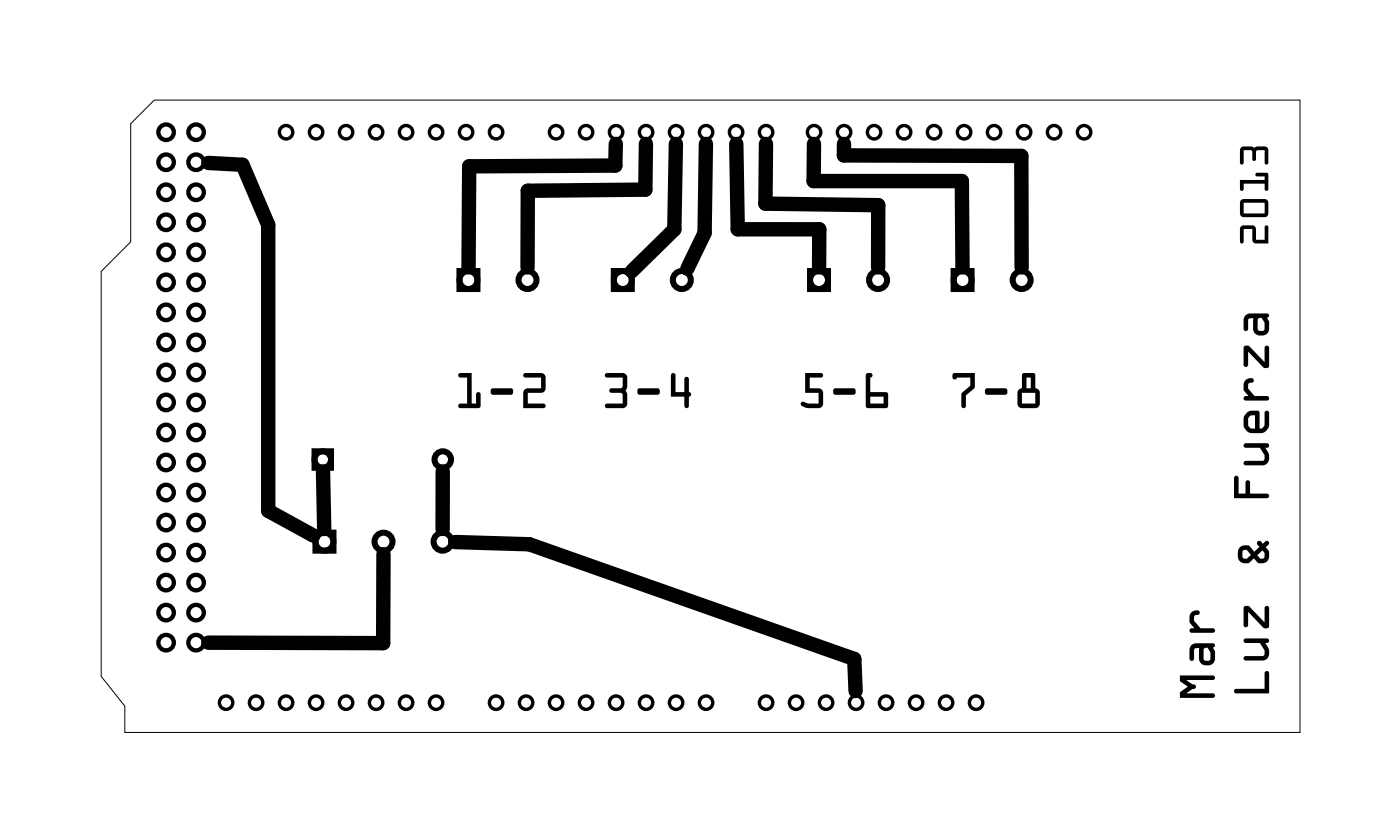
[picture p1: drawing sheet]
<svg xmlns="http://www.w3.org/2000/svg" width="119mm" height="71mm" viewBox="0 0 119 71" stroke-linecap="round" stroke-linejoin="round" font-family="sans-serif">
<path d="M11.1 10.5l2-2h97v53.5h-99.5v-2.3l-2-2.5v-34.2l2.5-2.5z" fill="none" stroke="#000" stroke-width=".08"/>
<g fill="#000">
<path d="M38.8 31.6h1.1v2.5h.4v-.7a.19 .19 0 0 1 .2-.2 .19 .19 0 0 1 .2 .2v.9l-.1 .2h-1.6a.19 .19 0 0 1-.2-.2 .19 .19 0 0 1 .2-.2h.5v-2.2h-.6l-.1-.1zM38.9 31.6l-.1 .2 .1 .1h.6v2.2h-.5a.19 .19 0 0 0-.2 .2 .19 .19 0 0 0 .2 .2h1.6l.1-.2v-.9a.19 .19 0 0 0-.2-.2 .19 .19 0 0 0-.2 .2v.7h-.4v-2.5zM41.6 32.9l1.6-.1a.29 .29 0 0 1 .3 .3 .29 .29 0 0 1-.3 .3h-1.5l-.2-.2zM41.6 32.9l-.1 .3 .2 .2h1.5a.28 .28 0 0 0 .3-.3 .28 .28 0 0 0-.3-.3zM44.4 31.6h1.4a.39 .39 0 0 1 .4 .3v1a.39 .39 0 0 1-.4 .3h-1.1v.9h1.3a.19 .19 0 0 1 .2 .2 .19 .19 0 0 1-.2 .2h-1.7v-1.3a.39 .39 0 0 1 .4-.3h1.1v-1h-1.4l-.1-.1zM44.4 31.6l-.1 .2 .1 .1h1.4v1h-1.1a.39 .39 0 0 0-.4 .3v1.3h1.7a.19 .19 0 0 0 .2-.2 .19 .19 0 0 0-.2-.2h-1.3v-.9h1.1a.39 .39 0 0 0 .4-.3v-1a.39 .39 0 0 0-.4-.3z"/>
<path d="M38.9 31.6h1v2.5h.4v-.7a.19 .19 0 0 1 .2-.2 .19 .19 0 0 1 .2 .2v.9l-.1 .2h-1.6a.19 .19 0 0 1-.2-.2 .19 .19 0 0 1 .2-.2h.5v-2.2h-.6l-.1-.1zM41.6 32.9l1.6-.1a.29 .29 0 0 1 .3 .3 .29 .29 0 0 1-.3 .3h-1.5l-.2-.2zM44.4 31.6h1.4a.39 .39 0 0 1 .4 .3v1a.39 .39 0 0 1-.4 .3h-1.1v.9h1.3a.19 .19 0 0 1 .2 .2 .19 .19 0 0 1-.2 .2h-1.7v-1.3a.39 .39 0 0 1 .4-.3h1.1v-1h-1.4l-.1-.1z"/>
<path d="M51.3 31.6h1.4a.39 .39 0 0 1 .4 .3v.8l-.1 .3a1.57 1.57 0 0 1 .1 1.3l-.4 .2h-1.3a.19 .19 0 0 1-.2-.2 .19 .19 0 0 1 .2-.2h1.3v-.8l-.9-.1a.19 .19 0 0 1-.2-.2 .19 .19 0 0 1 .2-.2h.9v-.9h-1.4l-.1-.1zM51.3 31.6l-.1 .2 .1 .1h1.4v.9h-.9a.19 .19 0 0 0-.2 .2 .19 .19 0 0 0 .2 .2l.9 .1v.8h-1.3a.19 .19 0 0 0-.2 .2 .19 .19 0 0 0 .2 .2h1.3a.39 .39 0 0 0 .4-.4v-.7l-.1-.4a1.57 1.57 0 0 0 .1-1.2l-.4-.2zM54 32.9l1.7-.1a.29 .29 0 0 1 .2 .3 .29 .29 0 0 1-.2 .3h-1.6l-.1-.2zM54 32.9v.3l.1 .2h1.6a.28 .28 0 0 0 .2-.3 .28 .28 0 0 0-.2-.3zM56.9 31.6h.2l.1 .1v1.5h.7v-1.1a.19 .19 0 0 1 .2-.2 .19 .19 0 0 1 .2 .2v1.1a.19 .19 0 0 1 .2 .2 .19 .19 0 0 1-.2 .2v.7a.19 .19 0 0 1-.2 .2 .19 .19 0 0 1-.2-.2v-.7h-1.1zM56.9 31.6l-.1 2h1.1v.7a.19 .19 0 0 0 .2 .2 .19 .19 0 0 0 .2-.2v-.7a.19 .19 0 0 0 .2-.2 .19 .19 0 0 0-.2-.2v-1.1a.19 .19 0 0 0-.2-.2 .19 .19 0 0 0-.2 .2v1.1h-.7v-1.5l-.1-.1z"/>
<path d="M51.3 31.6h1.4a.39 .39 0 0 1 .4 .3v.8l-.1 .3a1.57 1.57 0 0 1 .1 1.3l-.4 .2h-1.3a.19 .19 0 0 1-.2-.2 .19 .19 0 0 1 .2-.2h1.3v-.8l-.9-.1a.19 .19 0 0 1-.2-.2 .19 .19 0 0 1 .2-.2h.9v-.9h-1.4l-.1-.1zM54 32.9l1.7-.1a.29 .29 0 0 1 .2 .3 .29 .29 0 0 1-.2 .3h-1.6l-.1-.2zM56.9 31.6h.2l.1 .1v1.5h.7v-1.1a.19 .19 0 0 1 .2-.2 .19 .19 0 0 1 .2 .2v1.1a.19 .19 0 0 1 .2 .2 .19 .19 0 0 1-.2 .2v.7a.19 .19 0 0 1-.2 .2 .19 .19 0 0 1-.2-.2v-.7h-1.1z"/>
<path d="M68.2 31.6h1.3a.19 .19 0 0 1 .2 .1 .19 .19 0 0 1-.2 .2h-.9v.9h.7a.4 .4 0 0 1 .4 .4v.9a.39 .39 0 0 1-.4 .4h-.9l-.5-.1a.19 .19 0 0 1-.1-.3 .19 .19 0 0 1 .3-.1l.3 .1h.9v-.9h-1.1zM68.2 31.6v1.6h1.1v.9h-.9l-.3-.1a.2 .2 0 0 0-.3 .1 .2 .2 0 0 0 .2 .3l.4 .1h.9a.39 .39 0 0 0 .4-.4v-.9a.4 .4 0 0 0-.4-.4h-.7v-.9h.9a.19 .19 0 0 0 .2-.2 .19 .19 0 0 0-.2-.1zM70.6 32.9l1.6-.1a.29 .29 0 0 1 .3 .3 .29 .29 0 0 1-.3 .3h-1.5l-.2-.2zM70.6 32.9l-.1 .3 .2 .2h1.5a.28 .28 0 0 0 .3-.3 .28 .28 0 0 0-.3-.3zM73.4 31.6h.3a.19 .19 0 0 1 .2 .1 .19 .19 0 0 1-.2 .2v1.3h1.3l.2 .1v1l-.1 .2h-1.6l-.2-.1zM73.4 31.6l-.1 2.8 .2 .1h1.6l.1-.2v-1l-.2-.1h-1.3v-1.3a.19 .19 0 0 0 .2-.1 .19 .19 0 0 0-.2-.2zM73.7 33.6v.5h1.1v-.5zM73.7 33.6h1.1v.5h-1.1z"/>
<path d="M68.2 31.6h1.3a.19 .19 0 0 1 .2 .1 .19 .19 0 0 1-.2 .2h-.9v.9h.7a.4 .4 0 0 1 .4 .4v.9a.39 .39 0 0 1-.4 .4h-1.1a.39 .39 0 0 1-.4-.5h.2l.4 .1h.9v-.9h-1.1zM70.6 32.9l1.6-.1a.29 .29 0 0 1 .3 .3 .29 .29 0 0 1-.3 .3h-1.5l-.2-.2zM73.4 31.6h.3a.19 .19 0 0 1 .2 .1 .19 .19 0 0 1-.2 .2v1.3h1.3l.2 .1v1l-.1 .2h-1.6l-.2-.1zM73.7 33.6v.5h1.1v-.5z"/>
<path d="M80.7 31.6h1.8v1.2l-.7 .7v.8a.19 .19 0 0 1-.2 .2 .19 .19 0 0 1-.2-.2v-1l.8-.7v-.7h-1.2a.19 .19 0 0 1-.2 .2 .19 .19 0 0 1-.2-.2zM80.7 31.6l-.1 .3a.19 .19 0 0 0 .2 .2 .19 .19 0 0 0 .2-.2h1.2v.7l-.8 .7v1a.19 .19 0 0 0 .2 .2 .19 .19 0 0 0 .2-.2v-.8l.7-.7v-1.2zM83.4 32.9l1.7-.1a.29 .29 0 0 1 .2 .3 .29 .29 0 0 1-.2 .3h-1.6l-.1-.2zM83.4 32.9v.3l.1 .2h1.6a.28 .28 0 0 0 .2-.3 .28 .28 0 0 0-.2-.3zM86.6 31.6h1l.1 1.2a.4 .4 0 0 1 .3 .4v.9a.39 .39 0 0 1-.3 .4h-1.2a.39 .39 0 0 1-.4-.4v-.9a.39 .39 0 0 1 .4-.4zM86.6 31.6l-.1 1.2a.39 .39 0 0 0-.4 .4v.9a.39 .39 0 0 0 .4 .4h1.2a.39 .39 0 0 0 .3-.4v-.9a.39 .39 0 0 0-.3-.4l-.1-1.2zM86.5 33.2v.9h1.2v-.9zM86.5 33.2h1.2v.9h-1.2zM86.9 31.9v.9h.4v-.9zM86.9 31.9h.4v.9h-.4z"/>
<path d="M80.7 31.6h1.8v1.2l-.7 .7v.8a.19 .19 0 0 1-.2 .2 .19 .19 0 0 1-.2-.2v-1l.8-.7v-.7h-1.2a.19 .19 0 0 1-.2 .2 .19 .19 0 0 1-.2-.2zM83.4 32.9l1.7-.1a.29 .29 0 0 1 .2 .3 .29 .29 0 0 1-.2 .3h-1.6l-.1-.2zM86.6 31.6h1l.1 1.2a.4 .4 0 0 1 .3 .4v.9a.39 .39 0 0 1-.3 .4h-1.2a.39 .39 0 0 1-.4-.4v-.9a.39 .39 0 0 1 .4-.4zM86.5 33.2v.9h1.2v-.9zM86.9 31.9v.9h.4v-.9z"/>
<path d="M105.1 19.2l.2-.1h.7l.2 .1 .1 .2v.9h.8v-1.1a.16 .16 0 0 1 .1-.1 .16 .16 0 0 1 .2 .1v1.4h-1.1l-.2-.1-.1-.2v-.9h-.7v1a.16 .16 0 0 1-.2 .2 .16 .16 0 0 1-.1-.2v-1zM105.1 16.9l.2-.1 1.9 .1 .2 .3v1l-.3 .2-1.9-.1-.2-.2v-.9zM105.3 17.2v.9h1.8v-.9zM105 15.2h2.1v-.3h-.7a.16 .16 0 0 1-.1-.1 .16 .16 0 0 1 .1-.2h.8l.2 .1v1.3a.16 .16 0 0 1-.2 .1 .16 .16 0 0 1-.1-.1v-.5h-1.8v.5a.16 .16 0 0 1-.2 .1 .16 .16 0 0 1-.1-.1zM105.1 12.5a1.12 1.12 0 0 1 .9-.1l.2 .1a1.27 1.27 0 0 1 1-.1l.2 .3v1.1a.16 .16 0 0 1-.2 .1 .16 .16 0 0 1-.1-.1v-1.1h-.7l-.1 .8a.16 .16 0 0 1-.1 .1 .16 .16 0 0 1-.2-.1v-.8h-.7v1.1a.16 .16 0 0 1-.2 .1 .16 .16 0 0 1-.1-.1v-1.1z"/>
<path d="M105.1 19.2l.2-.1h.7l.2 .1 .1 .2v.9h.8v-1.1a.16 .16 0 0 1 .1-.1 .16 .16 0 0 1 .2 .1v1.4h-1.1l-.2-.1-.1-.2v-.9h-.7v1a.16 .16 0 0 1-.2 .2 .16 .16 0 0 1-.1-.2v-1zM105.1 19.2l-.1 .2v1a.15 .15 0 0 0 .1 .2 .15 .15 0 0 0 .2-.2v-1h.7v.9l.1 .2 .2 .1h1.1v-1.4a.15 .15 0 0 0-.2-.1 .15 .15 0 0 0-.1 .1v1.1h-.8v-.9l-.1-.2-.2-.1h-.7zM105.1 16.9l.2-.1 1.9 .1 .2 .3v1l-.3 .2-1.9-.1-.2-.2v-.9zM105.1 16.9l-.1 .3v.9l.2 .2 1.9 .1 .3-.2v-1l-.2-.3-1.9-.1zM105.3 17.2v.9h1.8v-.9zM105.3 17.1h1.8v1h-1.8zM105 15.2h2.1v-.3h-.7a.16 .16 0 0 1-.1-.1 .16 .16 0 0 1 .1-.2l.9 .1 .1 1.3a.16 .16 0 0 1-.2 .1 .16 .16 0 0 1-.1-.1v-.5h-1.8v.5a.16 .16 0 0 1-.2 .1 .16 .16 0 0 1-.1-.1zM105 15.2v.8a.15 .15 0 0 0 .1 .1 .15 .15 0 0 0 .2-.1v-.5h1.8v.5a.15 .15 0 0 0 .1 .1 .15 .15 0 0 0 .2-.1v-1.3l-.2-.1h-.8a.15 .15 0 0 0-.1 .2 .15 .15 0 0 0 .1 .1h.7v.3zM105.1 12.5a1.12 1.12 0 0 1 .9-.1l.2 .1a1.27 1.27 0 0 1 1-.1l.2 .3v1.1a.16 .16 0 0 1-.2 .1 .16 .16 0 0 1-.1-.1v-1.1h-.7l-.1 .8a.16 .16 0 0 1-.1 .1 .16 .16 0 0 1-.2-.1v-.8h-.7v1.1a.16 .16 0 0 1-.2 .1 .16 .16 0 0 1-.1-.1v-1.1zM105.1 12.5l-.1 .2v1.1a.15 .15 0 0 0 .1 .1 .15 .15 0 0 0 .2-.1v-1.1h.7v.8a.15 .15 0 0 0 .2 .1 .15 .15 0 0 0 .1-.1l.1-.8h.7v1.1a.15 .15 0 0 0 .1 .1 .15 .15 0 0 0 .2-.1v-1.1l-.1-.2a1.11 1.11 0 0 0-1-.1l-.1 .1a1.27 1.27 0 0 0-1-.1z"/>
<path d="M99.9 57.1h2.8a.19 .19 0 0 1 .2 .2 .19 .19 0 0 1-.2 .2h-2.3l.6 .4a.21 .21 0 0 1 .3 .2 .21 .21 0 0 1-.3 .2l-.6 .4h2.3a.19 .19 0 0 1 .2 .1 .19 .19 0 0 1-.2 .2h-2.8v-.4l.7-.5-.7-.5zM100.9 54.6l.4-.2h1.4a.18 .18 0 0 1 .2 .2 .18 .18 0 0 1-.2 .2 1 1 0 0 1 .2 .9 .69 .69 0 0 1-.7 .6 .69 .69 0 0 1-.7-.6v-.9h-.3l-.1 .1v.8a.19 .19 0 0 1-.2 .2 .19 .19 0 0 1-.2-.2v-.9zM102 54.9l-.1 .9 .1 .1h.4l.1-.2v-.5l-.3-.4zM100.9 51.8a.36 .36 0 0 1 .4-.2 .36 .36 0 0 1 .3 .3l-.5 .2v.4l.5 .6h1.1a.19 .19 0 0 1 .2 .2 .19 .19 0 0 1-.2 .2h-1.8a.19 .19 0 0 1-.2-.2 .19 .19 0 0 1 .2-.2h.2l-.4-.5a.83 .83 0 0 1 .2-.8z"/>
<path d="M99.9 57.1h2.8a.19 .19 0 0 1 .2 .2 .19 .19 0 0 1-.2 .2h-2.3l.6 .4a.21 .21 0 0 1 .3 .2 .21 .21 0 0 1-.3 .2l-.6 .4h2.3a.19 .19 0 0 1 .2 .1 .19 .19 0 0 1-.2 .2h-2.8v-.4l.7-.5-.7-.5zM99.9 57.1v.5l.7 .5-.7 .5v.4h2.8a.19 .19 0 0 0 .2-.2 .19 .19 0 0 0-.2-.1h-2.3l.6-.4a.21 .21 0 0 0 .3-.2 .21 .21 0 0 0-.3-.2l-.6-.4h2.3a.19 .19 0 0 0 .2-.2 .19 .19 0 0 0-.2-.2zM100.9 54.6l.4-.2h1.4a.18 .18 0 0 1 .2 .2 .18 .18 0 0 1-.2 .2l.2 .4a1.01 1.01 0 0 1-.2 .9 .7 .7 0 0 1-.7 .2 .7 .7 0 0 1-.5-.6v-.9h-.3l-.1 .1v.8a.19 .19 0 0 1-.2 .2 .19 .19 0 0 1-.2-.2v-.9zM100.9 54.6l-.2 .2v.9a.19 .19 0 0 0 .2 .2 .19 .19 0 0 0 .2-.2v-.7a.36 .36 0 0 1 .4-.2v.9a.69 .69 0 0 0 .7 .6 .69 .69 0 0 0 .7-.6 .99 .99 0 0 0-.2-.9 .18 .18 0 0 0 .2-.2 .18 .18 0 0 0-.2-.2h-1.4zM102 54.9l-.1 .9 .1 .1h.4l.1-.2v-.5l-.3-.4zM102 54.9l.2-.1a.96 .96 0 0 1 .3 1l-.1 .1h-.3l-.2-.1zM100.9 51.8a.36 .36 0 0 1 .4-.2 .36 .36 0 0 1 .3 .3l-.5 .2v.4l.5 .6h1.1a.19 .19 0 0 1 .2 .2 .19 .19 0 0 1-.2 .2h-1.8a.19 .19 0 0 1-.2-.2 .19 .19 0 0 1 .2-.2h.2l-.4-.5a.83 .83 0 0 1 .2-.8zM100.9 51.8a1.01 1.01 0 0 0-.2 .9l.4 .5h-.2a.19 .19 0 0 0-.2 .1 .19 .19 0 0 0 .2 .2h1.8a.19 .19 0 0 0 .2-.2 .19 .19 0 0 0-.2-.1h-1.1l-.5-.7v-.4l.1-.1a.23 .23 0 0 0 .3 0 .23 .23 0 0 0 0-.3h-.4z"/>
<path d="M104.5 58.3h2.6v-1.3a.19 .19 0 0 1 .2-.2 .19 .19 0 0 1 .2 .2v1.7h-2.8l-.2-.2zM105.3 54.1l2-.1a.19 .19 0 0 1 .2 .2 .19 .19 0 0 1-.2 .2h-.2a.89 .89 0 0 1-.1 1.5h-1.5a.19 .19 0 0 1-.2-.2 .19 .19 0 0 1 .2-.2h1.5l.1-.1v-.4l-.4-.6h-1.3l-.1-.1zM105.3 51.3h.5l1.3 1.4v-1.2a.19 .19 0 0 1 .2-.2 .19 .19 0 0 1 .2 .2l-.1 1.6h-.4l-1.3-1.3v1.1a.19 .19 0 0 1-.2 .2 .19 .19 0 0 1-.2-.2zM105 46.3l.2-.1h.5l.5 .5 .4-.4-.1-.2a.23 .23 0 0 1 .1-.3 .23 .23 0 0 1 .3 .2l.2-.2a.19 .19 0 0 1 .3 0 .19 .19 0 0 1 0 .3l-.2 .2a.73 .73 0 0 1 .2 1 .73 .73 0 0 1-.9 .3l-.3-.4-.4 .4a.7 .7 0 0 1-.8-.1 .7 .7 0 0 1-.2-.8zM106.5 47l.2 .3h.3l.1-.2v-.3l-.2-.2zM105.2 46.6v.5l.1 .2h.3l.3-.4-.3-.4zM104.5 40.3h.2l.2 .1v1.4h.6v-1a.19 .19 0 0 1 .1-.2 .19 .19 0 0 1 .2 .2v1h1.5a.19 .19 0 0 1 .2 .2 .19 .19 0 0 1-.2 .1h-2.8zM105.3 37.6l2-.1a.19 .19 0 0 1 .2 .2 .19 .19 0 0 1-.2 .2h-.2a.89 .89 0 0 1-.1 1.4l-1.5 .1a.19 .19 0 0 1-.2-.2 .19 .19 0 0 1 .2-.2h1.5l.1-.1v-.4l-.4-.6h-1.3l-.1-.1zM105.5 34.9a.92 .92 0 0 1 1-.1l.1 .1v1.4l.3-.1 .2-.2v-1.1a.19 .19 0 0 1 .2-.2 .19 .19 0 0 1 .2 .2l-.1 1.1-.1 .4-.4 .2h-.9a.78 .78 0 0 1-.7-.7v-.6zM105.8 35.2l-.1 .3v.5l.2 .2 .4 .1v-1.2h-.3zM105.5 32.2a.36 .36 0 0 1 .3-.3 .36 .36 0 0 1 .3 .4l-.4 .1v.5l.5 .6h1.1a.19 .19 0 0 1 .2 .2 .19 .19 0 0 1-.2 .2h-1.8a.19 .19 0 0 1-.2-.2 .19 .19 0 0 1 .2-.2h.2l-.4-.6a.83 .83 0 0 1 .2-.7zM105.3 29.3h.5l1.3 1.3v-1.2a.19 .19 0 0 1 .2-.2 .19 .19 0 0 1 .2 .2l-.1 1.7h-.4l-1.3-1.4v1.2a.19 .19 0 0 1-.2 .1 .19 .19 0 0 1-.2-.1zM105.5 26.7l.3-.2h1.5a.18 .18 0 0 1 .2 .2 .18 .18 0 0 1-.2 .2 1 1 0 0 1 .2 .9 .69 .69 0 0 1-.7 .6 .69 .69 0 0 1-.7-.6v-.9h-.3l-.1 .1v.8a.19 .19 0 0 1-.2 .2 .19 .19 0 0 1-.2-.2v-.9zM106.5 27v.9l.1 .1h.4l.1-.2v-.5l-.3-.4z"/>
<path d="M104.5 58.3h2.6v-1.3a.19 .19 0 0 1 .2-.2 .19 .19 0 0 1 .2 .2v1.7h-2.8l-.2-.2zM104.5 58.3v.2l.2 .2h2.8v-1.7a.19 .19 0 0 0-.2-.2 .19 .19 0 0 0-.2 .2v1.3zM105.3 54.1l2-.1a.19 .19 0 0 1 .2 .2 .19 .19 0 0 1-.2 .2h-.2a.89 .89 0 0 1-.1 1.5h-1.5a.19 .19 0 0 1-.2-.2 .19 .19 0 0 1 .2-.2h1.5l.1-.1v-.4l-.4-.6h-1.3l-.1-.1zM105.3 54.1v.2l.1 .1h1.3l.4 .6v.4l-.1 .1h-1.5a.19 .19 0 0 0-.2 .2 .19 .19 0 0 0 .2 .2h1.4a.69 .69 0 0 0 .5-1.1l-.3-.4h.2a.19 .19 0 0 0 .2-.2 .19 .19 0 0 0-.2-.2zM105.3 51.3h.5l1.3 1.4v-1.2a.19 .19 0 0 1 .2-.2 .19 .19 0 0 1 .2 .2l-.1 1.6h-.4l-1.3-1.3v1.1a.19 .19 0 0 1-.2 .2 .19 .19 0 0 1-.2-.2zM105.3 51.3v1.6a.19 .19 0 0 0 .2 .2 .19 .19 0 0 0 .2-.2v-1.1l1.3 1.3h.4l.1-1.6a.19 .19 0 0 0-.2-.2 .19 .19 0 0 0-.2 .2v1.2l-1.3-1.4zM105 46.3l.2-.1h.5l.5 .5 .4-.4-.1-.2a.23 .23 0 0 1 .1-.3 .23 .23 0 0 1 .3 .2l.2-.2a.19 .19 0 0 1 .3 0 .19 .19 0 0 1 0 .3l-.2 .2a.73 .73 0 0 1 .2 1 .73 .73 0 0 1-.9 .3l-.3-.4-.4 .4a.71 .71 0 0 1-.8-.1 .71 .71 0 0 1-.2-.8zM105 46.3a.79 .79 0 0 0-.2 .9 .79 .79 0 0 0 .8 .4l.6-.4 .3 .4a.7 .7 0 0 0 .8-.1 .7 .7 0 0 0 .2-.8l-.3-.4 .2-.2a.19 .19 0 0 0 0-.3 .19 .19 0 0 0-.3 0l-.2 .2a.23 .23 0 0 0-.3-.2 .23 .23 0 0 0-.1 .3l.1 .2-.4 .4-.5-.5h-.5zM106.5 47l.2 .3h.2l.2-.2v-.3l-.2-.2zM106.4 47l.5-.4 .2 .2v.3l-.1 .2h-.3zM105.2 46.6v.5l.1 .2h.3l.3-.4-.3-.4zM105.2 46.6l.4-.1 .3 .4-.3 .4h-.3l-.1-.2zM104.5 40.3h.2l.2 .1v1.4h.6v-1a.19 .19 0 0 1 .1-.2 .19 .19 0 0 1 .2 .2v1h1.5a.19 .19 0 0 1 .2 .2 .19 .19 0 0 1-.2 .1h-2.8zM104.5 40.3v1.8h2.8a.19 .19 0 0 0 .2-.1 .19 .19 0 0 0-.2-.2h-1.5v-1a.19 .19 0 0 0-.2-.2 .19 .19 0 0 0-.1 .2v1h-.6v-1.4l-.2-.1zM105.3 37.6l2-.1a.19 .19 0 0 1 .2 .2 .19 .19 0 0 1-.2 .2h-.2a.89 .89 0 0 1-.1 1.4l-1.5 .1a.19 .19 0 0 1-.2-.2 .19 .19 0 0 1 .2-.2h1.5l.1-.1v-.4l-.4-.6h-1.3l-.1-.1zM105.3 37.6v.2l.1 .1h1.3l.4 .6v.4l-.1 .1h-1.5a.19 .19 0 0 0-.2 .2 .19 .19 0 0 0 .2 .2h1.4a.69 .69 0 0 0 .5-1.1l-.3-.4h.2a.19 .19 0 0 0 .2-.2 .19 .19 0 0 0-.2-.2zM105.5 34.9a.92 .92 0 0 1 1-.1l.1 .1v1.4l.3-.1 .2-.2v-1.1a.19 .19 0 0 1 .2-.2 .19 .19 0 0 1 .2 .2l-.1 1.2-.3 .5h-.3h-1l-.4-.3-.1-.4v-.5zM105.5 34.9l-.2 .3v.3a1 1 0 0 0 .3 1l.4 .1h.8h.3l.3-.6 .1-1.1a.19 .19 0 0 0-.2-.2 .19 .19 0 0 0-.2 .2v1.1l-.2 .2-.3 .1v-1.4l-.1-.2a.89 .89 0 0 0-1 .2zM105.8 35.2l-.1 .3v.5l.2 .2 .4 .1v-1.2h-.3zM105.8 35.2l.2-.1h.3v1.2l-.4-.1-.2-.2v-.5zM105.5 32.2a.36 .36 0 0 1 .3-.3 .36 .36 0 0 1 .3 .4l-.4 .1v.5l.5 .6h1.1a.19 .19 0 0 1 .2 .2 .19 .19 0 0 1-.2 .2h-1.8a.19 .19 0 0 1-.2-.2 .19 .19 0 0 1 .2-.2h.2l-.4-.6a.83 .83 0 0 1 .2-.7zM105.5 32.2a1.01 1.01 0 0 0-.2 .9l.4 .4h-.2a.19 .19 0 0 0-.2 .2 .19 .19 0 0 0 .2 .2h1.8a.19 .19 0 0 0 .2-.2 .19 .19 0 0 0-.2-.2h-1.1l-.5-.6v-.4l.1-.1a.23 .23 0 0 0 .3-.1 .23 .23 0 0 0-.1-.3h-.3zM105.3 29.3h.5l1.3 1.3v-1.2a.19 .19 0 0 1 .2-.2 .19 .19 0 0 1 .2 .2l-.1 1.7h-.4l-1.3-1.4v1.2a.19 .19 0 0 1-.2 .1 .19 .19 0 0 1-.2-.1zM105.3 29.3v1.6a.19 .19 0 0 0 .2 .1 .19 .19 0 0 0 .2-.1v-1.2l1.3 1.4h.4l.1-1.7a.19 .19 0 0 0-.2-.2 .19 .19 0 0 0-.2 .2v1.2l-1.3-1.3zM105.4 26.7l.4-.2h1.5a.18 .18 0 0 1 .2 .2 .18 .18 0 0 1-.2 .2l.2 .3a1.01 1.01 0 0 1-.2 1 .7 .7 0 0 1-.7 .2 .7 .7 0 0 1-.5-.6v-.9h-.3l-.1 .1v.8a.19 .19 0 0 1-.2 .2 .19 .19 0 0 1-.2-.2v-.9zM105.5 26.7l-.2 .2v.9a.19 .19 0 0 0 .2 .2 .19 .19 0 0 0 .2-.2v-.7a.36 .36 0 0 1 .4-.2v.9a.69 .69 0 0 0 .7 .6 .69 .69 0 0 0 .7-.6 .99 .99 0 0 0-.2-.9 .18 .18 0 0 0 .2-.2 .18 .18 0 0 0-.2-.2h-1.5zM106.5 27v.9l.1 .1h.4l.1-.2v-.5l-.3-.4zM106.5 27l.3-.1a.96 .96 0 0 1 .3 1l-.1 .1h-.3l-.2-.1z"/>
</g>
<g fill="none" stroke="#000" stroke-width=".29">
<circle cx="24.2" cy="11.2" r=".57"/>
<circle cx="26.8" cy="11.2" r=".57"/>
<circle cx="29.3" cy="11.2" r=".57"/>
<circle cx="31.8" cy="11.2" r=".57"/>
<circle cx="34.4" cy="11.2" r=".57"/>
<circle cx="36.9" cy="11.2" r=".57"/>
<circle cx="39.5" cy="11.2" r=".57"/>
<circle cx="42" cy="11.2" r=".57"/>
<circle cx="47.1" cy="11.2" r=".57"/>
<circle cx="49.6" cy="11.2" r=".57"/>
<circle cx="52.2" cy="11.2" r=".57"/>
<circle cx="54.7" cy="11.2" r=".57"/>
<circle cx="57.2" cy="11.2" r=".57"/>
<circle cx="59.8" cy="11.2" r=".57"/>
<circle cx="62.3" cy="11.2" r=".57"/>
<circle cx="64.9" cy="11.2" r=".57"/>
<circle cx="68.9" cy="11.2" r=".57"/>
<circle cx="71.5" cy="11.2" r=".57"/>
<circle cx="74" cy="11.2" r=".57"/>
<circle cx="76.5" cy="11.2" r=".57"/>
<circle cx="79.1" cy="11.2" r=".57"/>
<circle cx="81.6" cy="11.2" r=".57"/>
<circle cx="84.2" cy="11.2" r=".57"/>
<circle cx="86.7" cy="11.2" r=".57"/>
<circle cx="89.2" cy="11.2" r=".57"/>
<circle cx="91.8" cy="11.2" r=".57"/>
<circle cx="19.1" cy="59.4" r=".57"/>
<circle cx="21.7" cy="59.4" r=".57"/>
<circle cx="24.2" cy="59.4" r=".57"/>
<circle cx="26.8" cy="59.4" r=".57"/>
<circle cx="29.3" cy="59.4" r=".57"/>
<circle cx="31.8" cy="59.4" r=".57"/>
<circle cx="34.4" cy="59.4" r=".57"/>
<circle cx="36.9" cy="59.4" r=".57"/>
<circle cx="42" cy="59.4" r=".57"/>
<circle cx="44.5" cy="59.4" r=".57"/>
<circle cx="47.1" cy="59.4" r=".57"/>
<circle cx="49.6" cy="59.4" r=".57"/>
<circle cx="52.2" cy="59.4" r=".57"/>
<circle cx="54.7" cy="59.4" r=".57"/>
<circle cx="57.2" cy="59.4" r=".57"/>
<circle cx="59.8" cy="59.4" r=".57"/>
<circle cx="64.9" cy="59.4" r=".57"/>
<circle cx="67.4" cy="59.4" r=".57"/>
<circle cx="69.9" cy="59.4" r=".57"/>
<circle cx="72.5" cy="59.4" r=".57"/>
<circle cx="75" cy="59.4" r=".57"/>
<circle cx="77.6" cy="59.4" r=".57"/>
<circle cx="80.1" cy="59.4" r=".57"/>
<circle cx="82.6" cy="59.4" r=".57"/>
</g>
<g fill="none" stroke="#000" stroke-width=".36">
<circle cx="14.1" cy="18.8" r=".66"/>
<circle cx="14.1" cy="16.3" r=".66"/>
<circle cx="14.1" cy="11.2" r=".66"/>
<circle cx="14.1" cy="13.7" r=".66"/>
<circle cx="16.6" cy="18.8" r=".66"/>
<circle cx="16.6" cy="16.3" r=".66"/>
<circle cx="16.6" cy="11.2" r=".66"/>
<circle cx="16.6" cy="13.7" r=".66"/>
<circle cx="14.1" cy="39.1" r=".66"/>
<circle cx="14.1" cy="36.6" r=".66"/>
<circle cx="14.1" cy="31.5" r=".66"/>
<circle cx="14.1" cy="34" r=".66"/>
<circle cx="14.1" cy="29" r=".66"/>
<circle cx="14.1" cy="26.4" r=".66"/>
<circle cx="14.1" cy="21.3" r=".66"/>
<circle cx="14.1" cy="23.9" r=".66"/>
<circle cx="16.6" cy="39.1" r=".66"/>
<circle cx="16.6" cy="31.5" r=".66"/>
<circle cx="16.6" cy="34" r=".66"/>
<circle cx="16.6" cy="36.6" r=".66"/>
<circle cx="16.6" cy="29" r=".66"/>
<circle cx="16.6" cy="23.9" r=".66"/>
<circle cx="16.6" cy="21.3" r=".66"/>
<circle cx="16.6" cy="26.4" r=".66"/>
<circle cx="14.1" cy="51.8" r=".66"/>
<circle cx="14.1" cy="54.4" r=".66"/>
<circle cx="14.1" cy="46.7" r=".66"/>
<circle cx="14.1" cy="44.2" r=".66"/>
<circle cx="14.1" cy="41.7" r=".66"/>
<circle cx="14.1" cy="49.3" r=".66"/>
<circle cx="16.6" cy="51.8" r=".66"/>
<circle cx="16.6" cy="54.4" r=".66"/>
<circle cx="16.6" cy="49.3" r=".66"/>
<circle cx="16.6" cy="46.7" r=".66"/>
<circle cx="16.6" cy="44.2" r=".66"/>
<circle cx="16.6" cy="41.7" r=".66"/>
</g>
<g fill="none" stroke="#000" stroke-width=".51">
<path d="M26.6 38.2h1.4v1.4h-1.4zM38.9 22.9h1.5v1.6h-1.5zM52 22.9h1.5v1.6h-1.5zM68.6 22.9h1.5v1.6h-1.5zM80.7 22.9h1.6v1.6h-1.6zM26.7 45.1h1.5v1.5h-1.5z"/>
<circle cx="27.3" cy="38.9" r=".7"/>
<circle cx="37.5" cy="38.9" r=".7"/>
<circle cx="39.7" cy="23.7" r=".76"/>
<circle cx="44.7" cy="23.7" r=".76"/>
<circle cx="52.7" cy="23.7" r=".76"/>
<circle cx="57.7" cy="23.7" r=".76"/>
<circle cx="69.3" cy="23.7" r=".76"/>
<circle cx="74.3" cy="23.7" r=".76"/>
<circle cx="81.5" cy="23.7" r=".76"/>
<circle cx="86.5" cy="23.7" r=".76"/>
<circle cx="27.5" cy="45.8" r=".76"/>
<circle cx="32.5" cy="45.8" r=".76"/>
<circle cx="37.5" cy="45.8" r=".76"/>
</g>
<g fill="none" stroke="#000" stroke-width="1.2">
<path d="M17.6 13.8l2.9 .1 2.2 5.1v24.2l3.8 2.1M52.1 12.2v1.8l-12.4 .1v8.5M54.7 12.2l-.1 3.8-9.9 .1v6.5M57.2 12.2l-.1 7.2-3.6 3.5M59.8 12.2l-.1 7.5-1.5 3M62.3 12.2l.2 7.2h6.9l-.1 3.2M64.9 12.2l-.1 5 9.6 .2-.1 5.2M68.9 12.2v3.1h12.5l.1 7.3M71.5 12.2l-.1 .9 15.1 .1v9.4M27.3 39.9l.1 4.9M37.5 39.9v4.9M32.5 46.9l-.1 7.5h-14.8"/>
<path d="M38.5 45.9l6.3 .1 27.5 9.7 .1 2.8"/>
</g>
</svg>
